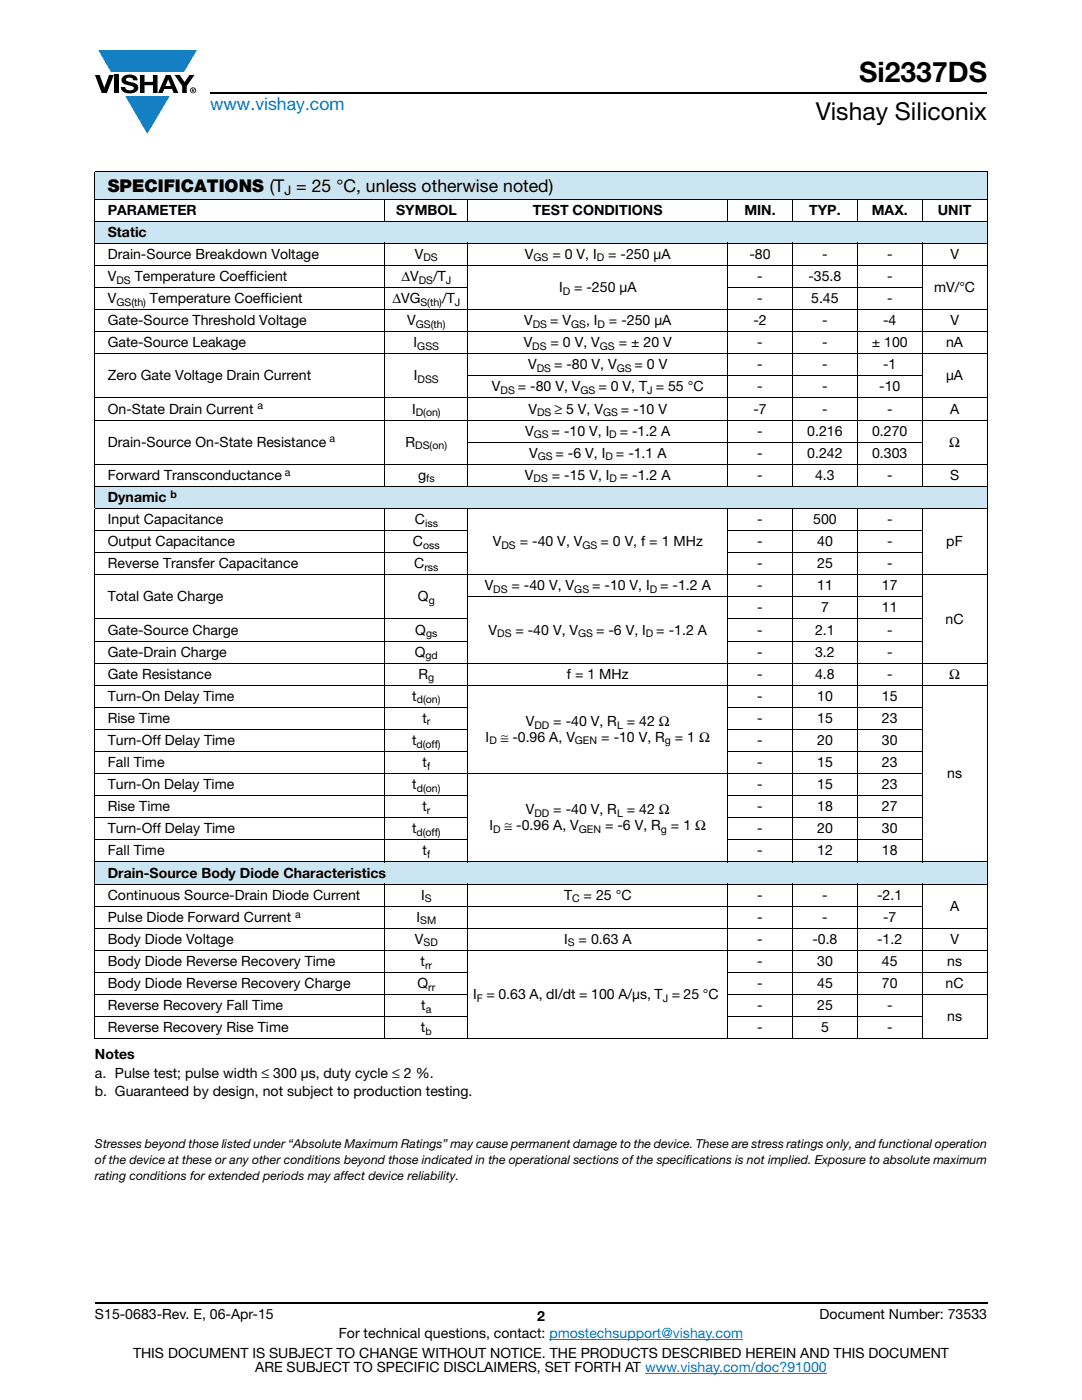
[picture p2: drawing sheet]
<svg xmlns="http://www.w3.org/2000/svg" width="216mm" height="279mm" viewBox="0 0 216 279" stroke-linecap="round" stroke-linejoin="round" font-family="sans-serif">
<defs><g id="words">
<text font-size="5.6" x="171.4" y="16.4">Si2337DS</text>
<text font-size="4.9" x="162.8" y="24">Vishay Siliconix</text>
<text font-size="3.5" fill="#007ec4" x="42" y="21.9">www.vishay.com</text>
<text font-size="3.5" x="21.5" y="38.4">SPECIFICATIONS (T = 25 °C, unless otherwise noted)</text>
<g font-size="2.8">
<text x="21.5" y="42.8">PARAMETER</text>
<text x="21.5" y="47.3">Static</text>
<text x="79" y="42.8">SYMBOL</text>
<text x="106.4" y="42.8">TEST CONDITIONS</text>
<text x="148.5" y="42.8">MIN.</text>
<text x="161.5" y="42.8">TYP.</text>
<text x="174" y="42.8">MAX.</text>
<text x="187.1" y="42.8">UNIT</text>
<text x="21.5" y="51.7">Drain-Source Breakdown Voltage</text>
<text x="82.8" y="51.7">V</text>
<text x="104.8" y="51.7">V</text>
<text x="110.2" y="51.7">= 0 V, I</text>
<text x="121.3" y="51.7">= -250 μA</text>
<text x="149.5" y="51.7">-80</text>
<text x="164.1" y="51.7">-</text>
<text x="177" y="51.7">-</text>
<text x="189.6" y="51.7">V</text>
<text x="21.5" y="56.1">V</text>
<text x="26.9" y="56.1">Temperature Coefficient</text>
<text x="80.1" y="56.1">ΔV</text>
<text x="86.4" y="56.1">/T</text>
<text x="111.5" y="58.3">I</text>
<text x="114.6" y="58.3">= -250 μA</text>
<text x="151.1" y="56.1">-</text>
<text x="161.3" y="56.1">-35.8</text>
<text x="177" y="56.1">-</text>
<text x="186.4" y="58.3">mV/°C</text>
<text x="21.5" y="60.5">V</text>
<text x="21.5" y="64.9">Gate-Source Threshold Voltage</text>
<text x="29.9" y="60.5">Temperature Coefficient</text>
<text x="78.3" y="60.5">ΔVG</text>
<text x="81.3" y="64.9">V</text>
<text x="88.2" y="60.5">/T</text>
<text x="104.6" y="64.9">V</text>
<text x="109.8" y="64.9">= V</text>
<text x="116.9" y="64.9">, I</text>
<text x="121.5" y="64.9">= -250 μA</text>
<text x="150.3" y="64.9">-2</text>
<text x="151.1" y="60.5">-</text>
<text x="161.9" y="60.5">5.45</text>
<text x="164.1" y="64.9">-</text>
<text x="176.2" y="64.9">-4</text>
<text x="177" y="60.5">-</text>
<text x="189.6" y="64.9">V</text>
<text x="21.5" y="69.3">Gate-Source Leakage</text>
<text x="82.5" y="69.3">I</text>
<text x="104.5" y="69.3">V</text>
<text x="109.9" y="69.3">= 0 V, V</text>
<text x="123.5" y="69.3">= ± 20 V</text>
<text x="151.1" y="69.3">-</text>
<text x="164.1" y="69.3">-</text>
<text x="173.9" y="69.3">± 100</text>
<text x="188.8" y="69.3">nA</text>
<text x="21.5" y="75.9">Zero Gate Voltage Drain Current</text>
<text x="82.6" y="75.9">I</text>
<text x="105.4" y="73.7">V</text>
<text x="110.6" y="73.7">= -80 V, V</text>
<text x="126.6" y="73.7">= 0 V</text>
<text x="151.1" y="73.7">-</text>
<text x="164.1" y="73.7">-</text>
<text x="176.2" y="73.7">-1</text>
<text x="188.8" y="75.9">μA</text>
<text x="21.5" y="82.5">On-State Drain Current</text>
<text x="82.2" y="82.5">I</text>
<text x="98.2" y="78.1">V</text>
<text x="103.3" y="78.1">= -80 V, V</text>
<text x="105.5" y="82.5">V</text>
<text x="110.6" y="82.5">≥ 5 V, V</text>
<text x="119.4" y="78.1">= 0 V, T = 55 °C</text>
<text x="123.9" y="82.5">= -10 V</text>
<text x="150.3" y="82.5">-7</text>
<text x="151.1" y="78.1">-</text>
<text x="164.1" y="82.5">-</text>
<text x="164.1" y="78.1">-</text>
<text x="175.4" y="78.1">-10</text>
<text x="177" y="82.5">-</text>
<text x="189.6" y="82.5">A</text>
<text x="21.5" y="89.2">Drain-Source On-State Resistance</text>
<text x="80.9" y="89.2">R</text>
<text x="104.8" y="87">V</text>
<text x="110.1" y="87">= -10 V, I</text>
<text x="123.7" y="87">= -1.2 A</text>
<text x="151.1" y="87">-</text>
<text x="161.1" y="87">0.216</text>
<text x="174" y="87">0.270</text>
<text x="189.4" y="89.2">Ω</text>
<text x="21.5" y="95.8">Forward Transconductance</text>
<text x="83.4" y="95.8">g</text>
<text x="104.8" y="95.8">V</text>
<text x="105.6" y="91.4">V</text>
<text x="110.1" y="95.8">= -15 V, I</text>
<text x="110.8" y="91.4">= -6 V, I</text>
<text x="122.9" y="91.4">= -1.1 A</text>
<text x="123.7" y="95.8">= -1.2 A</text>
<text x="151.1" y="95.8">-</text>
<text x="151.1" y="91.4">-</text>
<text x="161.1" y="91.4">0.242</text>
<text x="162.6" y="95.8">4.3</text>
<text x="174" y="91.4">0.303</text>
<text x="177" y="95.8">-</text>
<text x="189.6" y="95.8">S</text>
<text x="21.5" y="100.2">Dynamic</text>
<text x="21.5" y="104.6">Input Capacitance</text>
<text x="82.8" y="104.6">C</text>
<text x="151.1" y="104.6">-</text>
<text x="162.2" y="104.6">500</text>
<text x="177" y="104.6">-</text>
<text x="21.5" y="113.4">Reverse Transfer Capacitance</text>
<text x="21.5" y="109">Output Capacitance</text>
<text x="82.4" y="109">C</text>
<text x="82.7" y="113.4">C</text>
<text x="98.3" y="109">V</text>
<text x="103.7" y="109">= -40 V, V</text>
<text x="119.8" y="109">= 0 V, f = 1 MHz</text>
<text x="151.1" y="109">-</text>
<text x="151.1" y="113.4">-</text>
<text x="163" y="109">40</text>
<text x="163" y="113.4">25</text>
<text x="177" y="109">-</text>
<text x="177" y="113.4">-</text>
<text x="188.8" y="109">pF</text>
<text x="96.7" y="117.8">V</text>
<text x="102.1" y="117.8">= -40 V, V</text>
<text x="118.2" y="117.8">= -10 V, I</text>
<text x="131.7" y="117.8">= -1.2 A</text>
<text x="151.1" y="117.8">-</text>
<text x="163" y="117.8">11</text>
<text x="176" y="117.8">17</text>
<text x="21.5" y="120">Total Gate Charge</text>
<text x="83.4" y="120">Q</text>
<text x="151.1" y="122.2">-</text>
<text x="163.8" y="122.2">7</text>
<text x="176" y="122.2">11</text>
<text x="188.7" y="124.4">nC</text>
<text x="21.5" y="131">Gate-Drain Charge</text>
<text x="21.5" y="126.6">Gate-Source Charge</text>
<text x="82.8" y="131">Q</text>
<text x="82.9" y="126.6">Q</text>
<text x="97.5" y="126.6">V</text>
<text x="102.8" y="126.6">= -40 V, V</text>
<text x="118.9" y="126.6">= -6 V, I</text>
<text x="131" y="126.6">= -1.2 A</text>
<text x="151.1" y="126.6">-</text>
<text x="151.1" y="131">-</text>
<text x="162.6" y="126.6">2.1</text>
<text x="162.6" y="131">3.2</text>
<text x="177" y="126.6">-</text>
<text x="177" y="131">-</text>
<text x="21.5" y="135.4">Gate Resistance</text>
<text x="83.5" y="135.4">R</text>
<text x="113.1" y="135.4">f = 1 MHz</text>
<text x="151.1" y="135.4">-</text>
<text x="162.6" y="135.4">4.8</text>
<text x="177" y="135.4">-</text>
<text x="189.4" y="135.4">Ω</text>
<text x="21.5" y="139.9">Turn-On Delay Time</text>
<text x="82.3" y="139.9">t</text>
<text x="151.1" y="139.9">-</text>
<text x="163" y="139.9">10</text>
<text x="176" y="139.9">15</text>
<text x="21.5" y="148.7">Turn-Off Delay Time</text>
<text x="21.5" y="144.3">Rise Time</text>
<text x="82.2" y="148.7">t</text>
<text x="84.3" y="144.3">t</text>
<text x="96.9" y="148.1">I</text>
<text x="99.9" y="148.1">≅ -0.96 A, V</text>
<text x="104.9" y="144.9">V</text>
<text x="110.4" y="144.9">= -40 V, R = 42 Ω</text>
<text x="120" y="148.1">= -10 V, R</text>
<text x="134.7" y="148.1">= 1 Ω</text>
<text x="151.1" y="148.7">-</text>
<text x="151.1" y="144.3">-</text>
<text x="163" y="148.7">20</text>
<text x="163" y="144.3">15</text>
<text x="176" y="148.7">30</text>
<text x="176" y="144.3">23</text>
<text x="21.5" y="153.1">Fall Time</text>
<text x="84.3" y="153.1">t</text>
<text x="151.1" y="153.1">-</text>
<text x="163" y="153.1">15</text>
<text x="176" y="153.1">23</text>
<text x="189" y="155.3">ns</text>
<text x="21.5" y="157.5">Turn-On Delay Time</text>
<text x="21.5" y="161.9">Rise Time</text>
<text x="82.3" y="157.5">t</text>
<text x="84.3" y="161.9">t</text>
<text x="151.1" y="161.9">-</text>
<text x="151.1" y="157.5">-</text>
<text x="163" y="161.9">18</text>
<text x="163" y="157.5">15</text>
<text x="176" y="161.9">27</text>
<text x="176" y="157.5">23</text>
<text x="21.5" y="166.3">Turn-Off Delay Time</text>
<text x="82.2" y="166.3">t</text>
<text x="97.7" y="165.7">I</text>
<text x="100.7" y="165.7">≅ -0.96 A, V</text>
<text x="104.9" y="162.5">V</text>
<text x="110.4" y="162.5">= -40 V, R = 42 Ω</text>
<text x="120.7" y="165.7">= -6 V, R</text>
<text x="133.9" y="165.7">= 1 Ω</text>
<text x="151.1" y="166.3">-</text>
<text x="163" y="166.3">20</text>
<text x="176" y="166.3">30</text>
<text x="21.5" y="170.7">Fall Time</text>
<text x="84.3" y="170.7">t</text>
<text x="151.1" y="170.7">-</text>
<text x="163" y="170.7">12</text>
<text x="176" y="170.7">18</text>
<text x="21.5" y="175.1">Drain-Source Body Diode Characteristics</text>
<text x="21.5" y="179.6">Continuous Source-Drain Diode Current</text>
<text x="84" y="179.6">I</text>
<text x="112.5" y="179.6">T</text>
<text x="116.5" y="179.6">= 25 °C</text>
<text x="151.1" y="179.6">-</text>
<text x="164.1" y="179.6">-</text>
<text x="175" y="179.6">-2.1</text>
<text x="21.5" y="184">Pulse Diode Forward Current</text>
<text x="83.1" y="184">I</text>
<text x="151.1" y="184">-</text>
<text x="164.1" y="184">-</text>
<text x="176.2" y="184">-7</text>
<text x="189.6" y="181.8">A</text>
<text x="21.5" y="188.4">Body Diode Voltage</text>
<text x="82.8" y="188.4">V</text>
<text x="112.5" y="188.4">I</text>
<text x="115.5" y="188.4">= 0.63 A</text>
<text x="151.1" y="188.4">-</text>
<text x="162.1" y="188.4">-0.8</text>
<text x="175" y="188.4">-1.2</text>
<text x="189.6" y="188.4">V</text>
<text x="21.5" y="197.2">Body Diode Reverse Recovery Charge</text>
<text x="21.5" y="192.8">Body Diode Reverse Recovery Time</text>
<text x="83.3" y="197.2">Q</text>
<text x="83.9" y="192.8">t</text>
<text x="151.1" y="197.2">-</text>
<text x="151.1" y="192.8">-</text>
<text x="163" y="197.2">45</text>
<text x="163" y="192.8">30</text>
<text x="176" y="197.2">70</text>
<text x="176" y="192.8">45</text>
<text x="188.7" y="197.2">nC</text>
<text x="189" y="192.8">ns</text>
<text x="21.5" y="201.6">Reverse Recovery Fall Time</text>
<text x="84.1" y="201.6">t</text>
<text x="94.4" y="199.4">I = 0.63 A, dI/dt = 100 A/μs, T = 25 °C</text>
<text x="151.1" y="201.6">-</text>
<text x="163" y="201.6">25</text>
<text x="177" y="201.6">-</text>
<text x="189" y="203.8">ns</text>
<text x="21.5" y="206">Reverse Recovery Rise Time</text>
<text x="84" y="206">t</text>
<text x="151.1" y="206">-</text>
<text x="163.8" y="206">5</text>
<text x="177" y="206">-</text>
<text x="18.9" y="211.3">Notes</text>
<text x="18.9" y="215.2">a. Pulse test; pulse width ≤ 300 μs, duty cycle ≤ 2 %.</text>
<text x="18.9" y="218.7">b. Guaranteed by design, not subject to production testing.</text>
<text x="18.9" y="263.3">S15-0683-Rev. E, 06-Apr-15</text>
<text x="107.2" y="263.6">2</text>
<text x="163.6" y="263.3">Document Number: 73533</text>
<text x="67.6" y="267.1">For technical questions, contact: pmostechsupport@vishay.com</text>
<text x="26.5" y="271">THIS DOCUMENT IS SUBJECT TO CHANGE WITHOUT NOTICE. THE PRODUCTS DESCRIBED HEREIN AND THIS DOCUMENT</text>
<text x="50.9" y="273.8">ARE SUBJECT TO SPECIFIC DISCLAIMERS, SET FORTH AT www.vishay.com/doc?91000</text>
</g>
<text font-size="2.6" x="56.8" y="39">J</text>
<g font-size="2.5">
<text x="18.9" y="229.1">Stresses beyond those listed under “Absolute Maximum Ratings” may cause permanent damage to the device. These are stress ratings only, and functional operation</text>
<text x="18.9" y="232.2">of the device at these or any other conditions beyond those indicated in the operational sections of the specifications is not implied. Exposure to absolute maximum</text>
<text x="18.9" y="235.4">rating conditions for extended periods may affect device reliability.</text>
</g>
<g font-size="2.1">
<text x="84.5" y="52.2">DS</text>
<text x="106.5" y="52.2">GS</text>
<text x="119.1" y="52.2">D</text>
<text x="23.2" y="56.6">DS</text>
<text x="83.5" y="56.6">DS</text>
<text x="89" y="56.6">J</text>
<text x="112.3" y="58.8">D</text>
<text x="23.2" y="61">GS(th)</text>
<text x="83" y="65.4">GS(th)</text>
<text x="83.9" y="61">S(th)</text>
<text x="90.8" y="61">J</text>
<text x="106.3" y="65.4">DS</text>
<text x="114" y="65.4">GS</text>
<text x="119.2" y="65.4">D</text>
<text x="83.3" y="69.8">GSS</text>
<text x="106.2" y="69.8">DS</text>
<text x="119.7" y="69.8">GS</text>
<text x="83.3" y="76.4">DSS</text>
<text x="107.1" y="74.2">DS</text>
<text x="123.1" y="74.2">GS</text>
<text x="51.4" y="81.7">a</text>
<text x="83" y="83">D(on)</text>
<text x="99.9" y="78.6">DS</text>
<text x="107.2" y="83">DS</text>
<text x="115.8" y="78.6">GS</text>
<text x="120.3" y="83">GS</text>
<text x="129.2" y="78.6">J</text>
<text x="65.7" y="88.3">a</text>
<text x="82.9" y="89.7">DS(on)</text>
<text x="106.5" y="87.5">GS</text>
<text x="121.6" y="87.5">D</text>
<text x="56.8" y="94.9">a</text>
<text x="107.3" y="91.9">GS</text>
<text x="120.8" y="91.9">D</text>
<text x="34" y="99.3">b</text>
<text x="85" y="96.3">fs</text>
<text x="106.5" y="96.3">DS</text>
<text x="121.6" y="96.3">D</text>
<text x="84.8" y="105.1">iss</text>
<text x="84.4" y="109.5">oss</text>
<text x="84.7" y="113.9">rss</text>
<text x="100.1" y="109.5">DS</text>
<text x="116.2" y="109.5">GS</text>
<text x="98.4" y="118.3">DS</text>
<text x="114.6" y="118.3">GS</text>
<text x="129.7" y="118.3">D</text>
<text x="85.6" y="120.5">g</text>
<text x="84.9" y="131.6">gd</text>
<text x="85" y="127.1">gs</text>
<text x="99.2" y="127.1">DS</text>
<text x="115.4" y="127.1">GS</text>
<text x="128.9" y="127.1">D</text>
<text x="85.4" y="136">g</text>
<text x="83.2" y="140.4">d(on)</text>
<text x="83.1" y="149.2">d(off)</text>
<text x="85.2" y="144.8">r</text>
<text x="97.6" y="148.6">D</text>
<text x="106.6" y="145.4">DD</text>
<text x="114.7" y="148.6">GEN</text>
<text x="123.1" y="145.4">L</text>
<text x="132.7" y="148.6">g</text>
<text x="85.2" y="153.6">f</text>
<text x="83.2" y="158">d(on)</text>
<text x="83.1" y="166.8">d(off)</text>
<text x="85.2" y="162.4">r</text>
<text x="98.4" y="166.2">D</text>
<text x="106.6" y="163">DD</text>
<text x="115.5" y="166.2">GEN</text>
<text x="123.1" y="163">L</text>
<text x="131.9" y="166.2">g</text>
<text x="85.2" y="171.2">f</text>
<text x="58.9" y="183.1">a</text>
<text x="83.8" y="184.5">SM</text>
<text x="84.8" y="180.1">S</text>
<text x="114.2" y="180.1">C</text>
<text x="84.5" y="188.9">SD</text>
<text x="113.3" y="188.9">S</text>
<text x="84.8" y="193.3">rr</text>
<text x="85.4" y="197.7">rr</text>
<text x="85" y="202.1">a</text>
<text x="95.1" y="199.9">F</text>
<text x="132.2" y="199.9">J</text>
<text x="84.9" y="206.5">b</text>
</g>
</g></defs>
<g fill="#147fc3">
<path d="M19.6 10h19.7l-2.6 4.3h-1.1h-13.5z"/>
<path d="M25 19.2h8.9l-4.5 7.5z"/>
</g>
<g fill="#000">
<path d="M18.9 15h1l.9 2.5 1-2.5h.9l-1.4 3.6h-1zM22.9 15h.9v3.6h-.9zM24.6 15.3a2.1 2.1 0 0 1 2.8 .3l.1 .4h-.9a.79 .79 0 0 0-.7-.5 .79 .79 0 0 0-.8 .4l.3 .3 1 .2a1.08 1.08 0 0 1 1.2 1 1.08 1.08 0 0 1-1.1 1.2 1.73 1.73 0 0 1-2.4-1.2h.9a.96 .96 0 0 0 .8 .6 .96 .96 0 0 0 .9-.4 1.31 1.31 0 0 0-1.2-.6 1.03 1.03 0 0 1-1.1-.6 1.03 1.03 0 0 1 .2-1.1zM27.9 15h.9v1.3h1.7v-1.3h.9v3.6h-.9v-1.6h-1.7v1.6h-.9zM34.8 15h1.1l.9 1.4 1-1.4h1l-1.5 2.2v1.4h-.9v-1.4z"/>
<path d="M33.6 15.9l.5 1.3h-1.1zM33.1 15l-1.6 3.6h1l.3-.8h1.5l.3 .8h1l-1.6-3.6z"/>
<path d="M38.4 17.8h.2v.2h-.2zM38.3 17.7v.7h.1v-.3l.4 .3-.2-.3 .2-.2-.1-.2z"/>
<path d="M38.1 18a.46 .46 0 0 1 .9 0 .46 .46 0 0 1-.9 0zM37.9 18a.6 .6 0 0 0 1.2 0 .6 .6 0 0 0-1.2 0z"/>
</g>
<path d="M42 18.6h155M18.9 260h178.1" fill="none" stroke="#000" stroke-width=".36"/>
<path d="M109.6 267.3h38.7M128.7 274h36.3" fill="none" stroke="#007ec4" stroke-width=".2"/>
<g fill="#cce5f3">
<path d="M18.9 34.2h178.1v5.5h-178.1z"/>
<path d="M18.9 44.1h178.1v4.5h-178.1z"/>
<path d="M18.9 97h178.1v4.5h-178.1z"/>
<path d="M18.9 172h178.1v4.4h-178.1z"/>
</g>
<g fill="none" stroke="#000" stroke-width=".2">
<path d="M18.9 34.2h178.1M18.9 39.7h126.2M18.9 34.3v9.7M76.8 39.6v4.6M93.4 39.6v4.6M145.2 39.6v4.6M145.3 39.7h38.6M158.1 39.6v4.6M171.1 39.6v4.6M184 39.6v4.6M184.1 39.7h12.9M197 34.3v9.7"/>
<path d="M18.9 44.1h178.1M18.9 48.6h178.1M18.9 53h178.1M18.9 57.4h74.6M18.9 44.2v4.3M18.9 48.6v48.4M76.8 48.5v48.7M93.4 48.5v48.7M145.1 57.4h39M145.2 48.5v48.7M158.1 48.5v48.7M171.1 48.5v48.7"/>
<path d="M184 48.5v48.7M197 44.2v4.3M197 48.6v48.4M18.9 61.8h178.1M18.9 66.2h178.1M18.9 70.6h178.1M18.9 79.4h178.1M93.3 75h90.8M18.9 83.8h178.1M18.9 92.6h178.1M18.9 97h178.1M18.9 97.2v4.2"/>
<path d="M93.3 88.2h90.8M197 97.2v4.2M18.9 101.5h178.1M18.9 105.9h74.6M18.9 110.3h74.6M18.9 114.7h178.1M18.9 101.6v70.3M76.8 101.4v70.7M93.3 119.1h90.8M93.4 101.4v70.7M145.1 105.9h39M145.1 110.3h39"/>
<path d="M145.2 101.4v70.7M158.1 101.4v70.7M171.1 101.4v70.7M184 101.4v70.7M197 101.6v70.3M18.9 123.5h74.6M18.9 127.9h74.6M18.9 132.3h178.1M18.9 136.7h178.1M145.1 123.5h39M145.1 127.9h39M18.9 141.2h74.6"/>
<path d="M18.9 145.6h74.6M18.9 150h74.6M18.9 154.4h165.2M18.9 158.8h74.6M145.1 141.2h39M145.1 145.6h39M145.1 150h39M145.1 158.8h39M18.9 163.2h74.6M18.9 167.6h74.6M18.9 172h178.1M18.9 176.4h178.1"/>
<path d="M18.9 172.1v4.2M18.9 176.5v30.7M76.8 176.3v31.1M93.4 176.3v31.1M145.1 163.2h39M145.1 167.6h39M145.2 176.3v31.1M158.1 176.3v31.1M171.1 176.3v31.1M184 176.3v31.1M197 172.1v4.2M197 176.5v30.7"/>
<path d="M18.9 180.8h165.2M18.9 185.3h178.1M18.9 189.7h178.1M18.9 194.1h74.6M18.9 198.5h74.6M145.1 194.1h51.9M145.1 198.5h51.9M18.9 202.9h74.6M18.9 207.3h126.2M145.1 202.9h39M145.3 207.3h38.6M184.1 207.3h12.9"/>
</g>
<use href="#words"/>
</svg>
